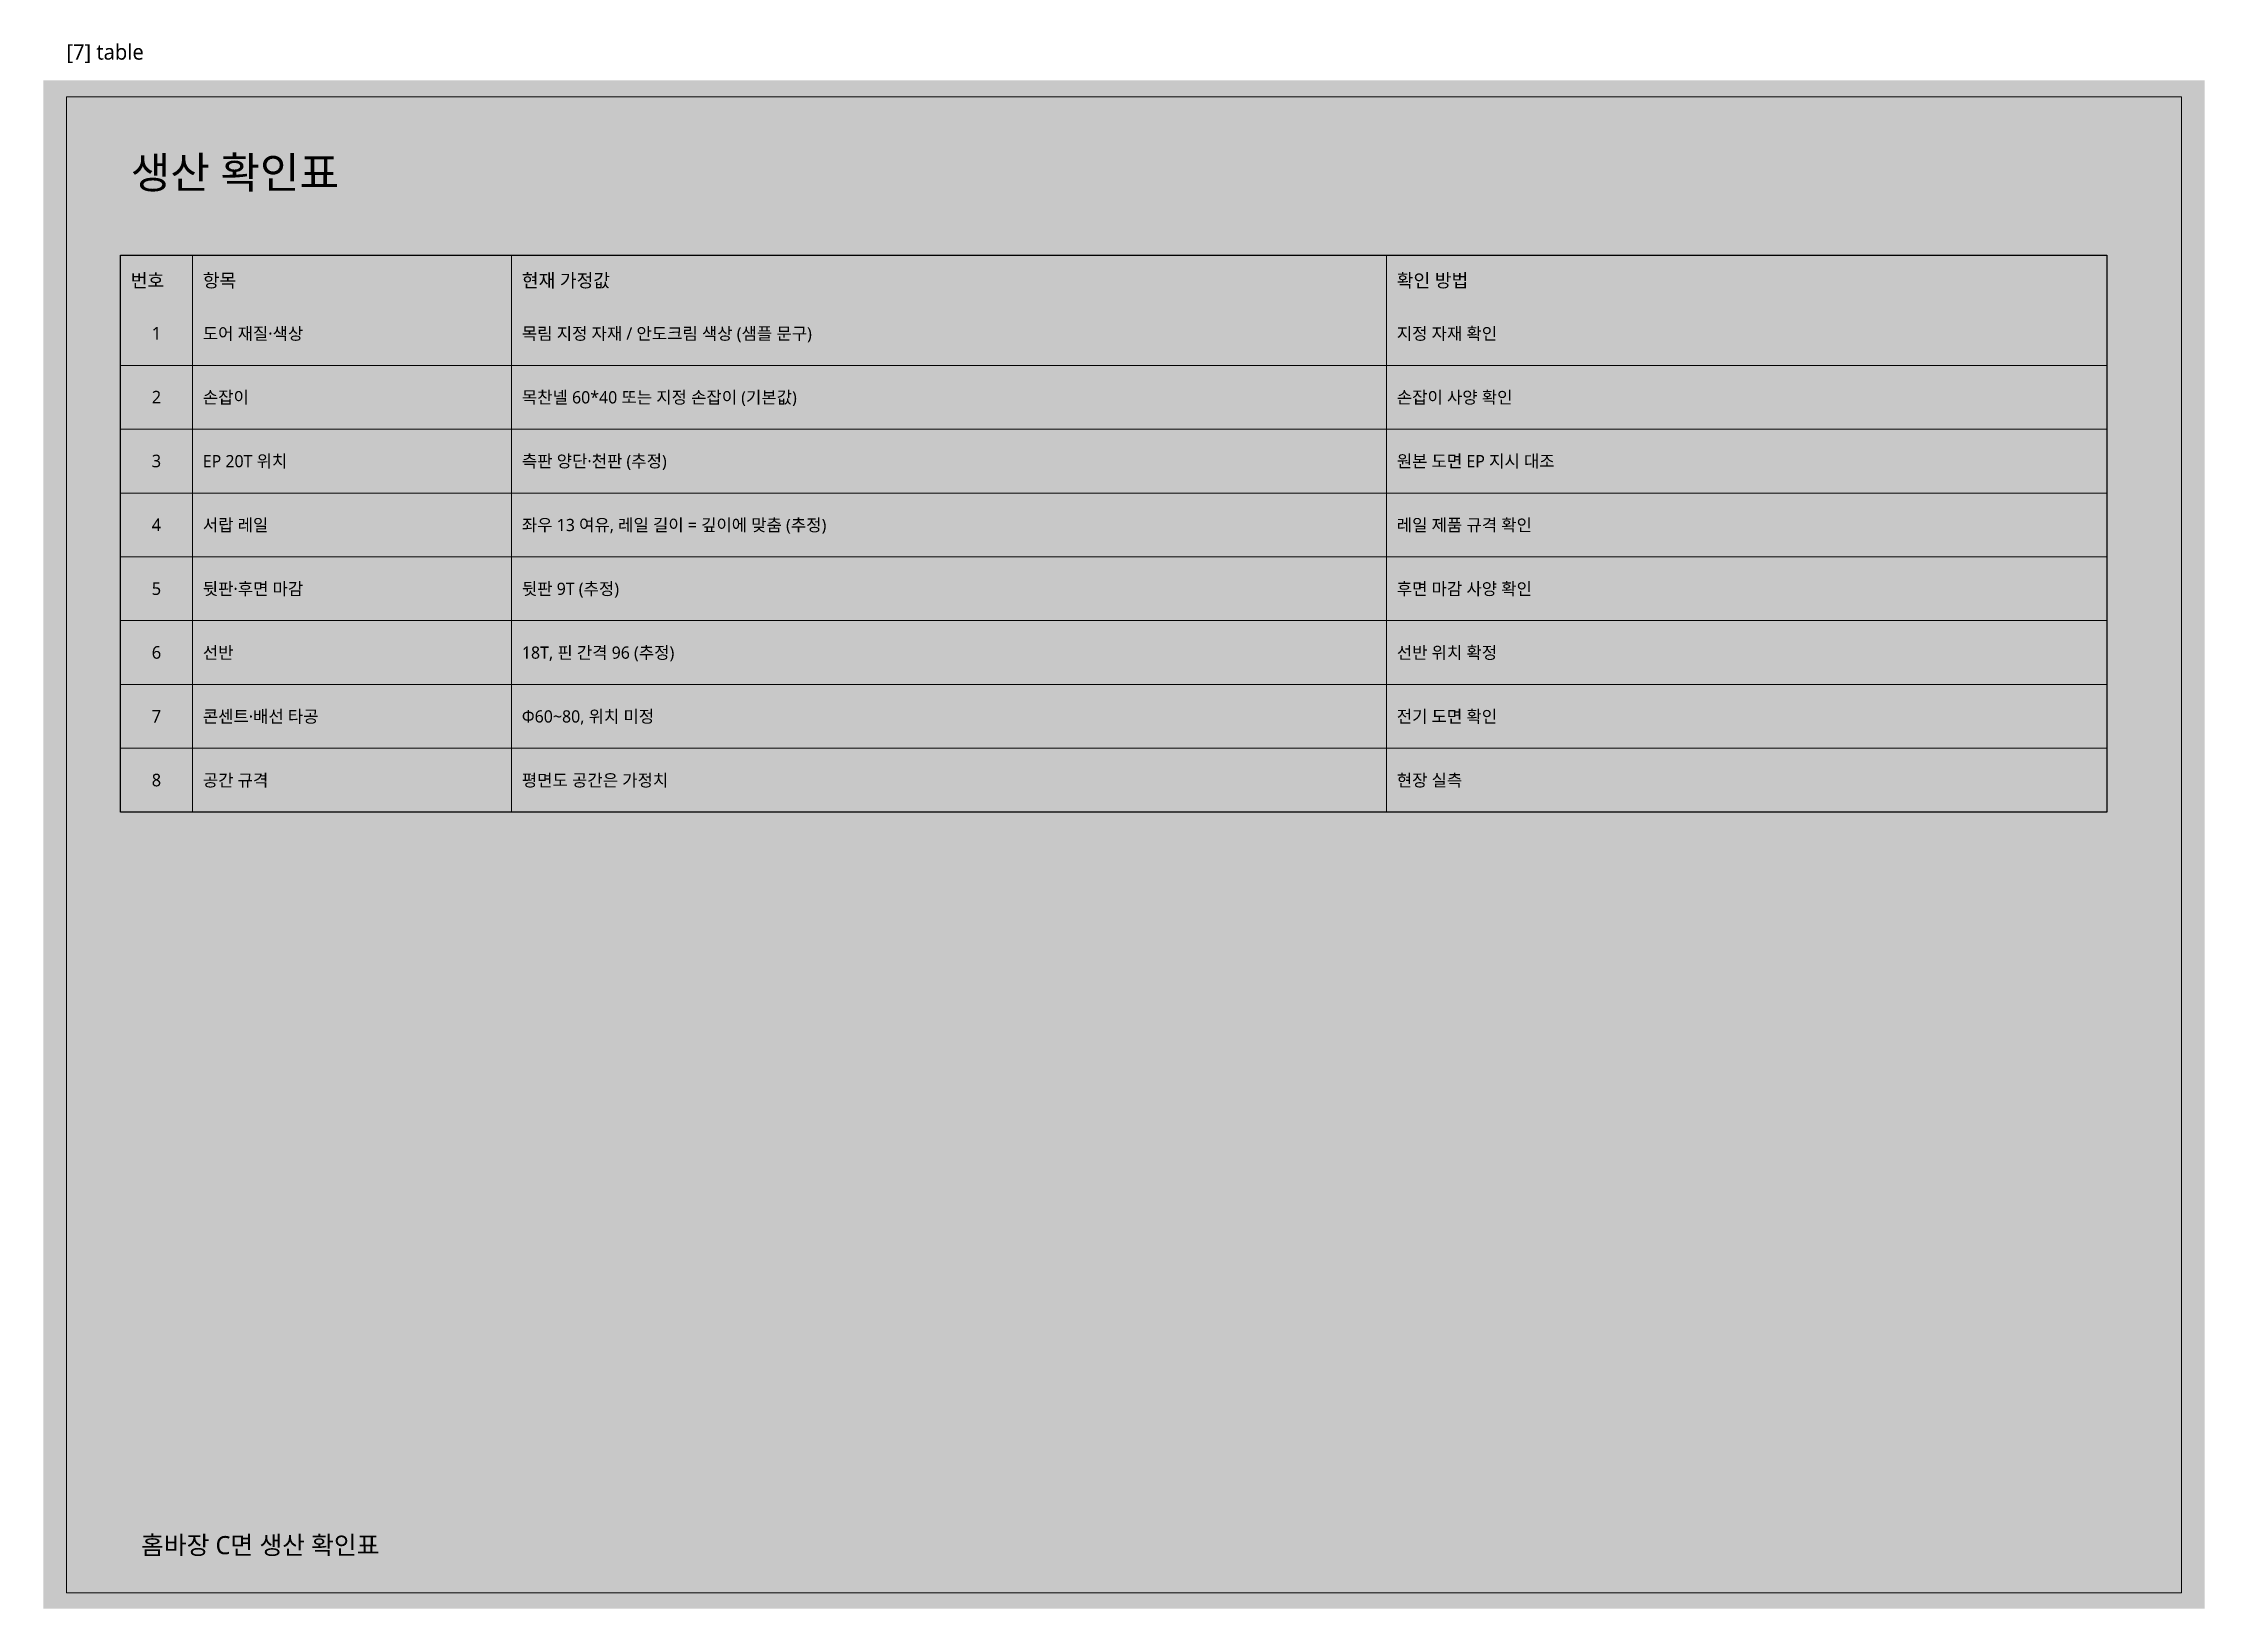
# Model space of a CAD drawing. Header units: millimetres. Extents: x 0 to 3420, y 0 to 304.
# Drawn here: x 3000 to 3420, y 0 to 304.2 of the extents above; entities that cross this region are included whole.
import ezdxf
from ezdxf.enums import TextEntityAlignment as Align

# ---------------------------------------------------------------- set-up
doc = ezdxf.new("R2010")
doc.units = ezdxf.units.MM
for name, color, linetype, lineweight, true_color in [('BG', 7, 'Continuous', 0, 0xffffff), ('FRAME', 7, 'Continuous', 100, 0x000000), ('NOTE_BLUE', 7, 'Continuous', 9, 0x0000ff), ('NOTE_RED', 7, 'Continuous', 25, 0xde0038), ('SHEET_FRAME_INFO', 7, 'Continuous', 0, 0x5a5a5a), ('TEXT', 7, 'Continuous', 13, 0x000000)]:
    doc.layers.add(name, color=color, linetype=linetype, lineweight=lineweight, true_color=true_color)
doc.styles.add('MALGUN', font='malgun.ttf')

msp = doc.modelspace()

# ---------------------------------------------------------------- linework, layer by layer
at = {"layer": 'BG', "lineweight": 0, "true_color": 0xffffff}
msp.add_solid([(3000, 0), (3420, 0), (3000, 297), (3420, 297)], dxfattribs=at)
at = {"layer": 'FRAME', "lineweight": 13, "true_color": 0x000000}
for p, q in [((3029, 263), (3029, 154.8)), ((3091, 263), (3091, 154.8)), ((3261, 263), (3261, 154.8)), ((3015, 241.6), (3401, 241.6)), ((3015, 229.2), (3401, 229.2)), ((3015, 216.8), (3401, 216.8)), ((3015, 204.4), (3401, 204.4)), ((3015, 192), (3401, 192)), ((3015, 179.6), (3401, 179.6)), ((3015, 167.2), (3401, 167.2))]:
    msp.add_line(p, q, dxfattribs=at)
msp.add_lwpolyline([(3004.5, 293.8), (3415.5, 293.8), (3415.5, 3.1), (3004.5, 3.1)], close=True, dxfattribs=at)
at = {"layer": 'FRAME', "lineweight": 25, "true_color": 0x000000}
msp.add_lwpolyline([(3015, 263), (3401, 263), (3401, 154.8), (3015, 154.8)], close=True, dxfattribs=at)
at = {"layer": 'FRAME', "lineweight": 0, "true_color": 0x555555}
msp.add_solid([(3015, 263), (3401, 263), (3015, 254), (3401, 254)], dxfattribs=at)

# ---------------------------------------------------------------- texts
at = {"layer": 'NOTE_BLUE', "true_color": 0x0000ff, "style": 'MALGUN'}
for s, p in [('지정 자재 확인', (3263, 246.6)), ('손잡이 사양 확인', (3263, 234.2)), ('원본 도면 EP 지시 대조', (3263, 221.8)), ('레일 제품 규격 확인', (3263, 209.4)), ('후면 마감 사양 확인', (3263, 197)), ('선반 위치 확정', (3263, 184.6)), ('전기 도면 확인', (3263, 172.2)), ('현장 실측', (3263, 159.8))]:
    msp.add_text(s, height=2.376, dxfattribs=at).set_placement(p)
at = {"layer": 'NOTE_RED', "true_color": 0xde0038, "style": 'MALGUN'}
for s, p in [('목림 지정 자재 / 안도크림 색상 (샘플 문구)', (3093, 246.6)), ('목찬넬 60*40 또는 지정 손잡이 (기본값)', (3093, 234.2)), ('측판 양단·천판 (추정)', (3093, 221.8)), ('좌우 13 여유, 레일 길이 = 깊이에 맞춤 (추정)', (3093, 209.4)), ('뒷판 9T (추정)', (3093, 197)), ('18T, 핀 간격 96 (추정)', (3093, 184.6)), ('Φ60~80, 위치 미정', (3093, 172.2)), ('평면도 공간은 가정치', (3093, 159.8))]:
    msp.add_text(s, height=2.376, dxfattribs=at).set_placement(p)
at = {"layer": 'SHEET_FRAME_INFO', "true_color": 0x5a5a5a, "style": 'MALGUN'}
msp.add_text('[7] table', height=3, dxfattribs=at).set_placement((3004.5, 301))
at = {"layer": 'TEXT', "true_color": 0x000000, "style": 'MALGUN'}
for s, height, p in [('생산 확인표', 6.12, (3017, 276)), ('도어 재질·색상', 2.376, (3031, 246.6)), ('손잡이', 2.376, (3031, 234.2)), ('EP 20T 위치', 2.376, (3031, 221.8)), ('서랍 레일', 2.376, (3031, 209.4)), ('뒷판·후면 마감', 2.376, (3031, 197)), ('선반', 2.376, (3031, 184.6)), ('콘센트·배선 타공', 2.376, (3031, 172.2)), ('공간 규격', 2.376, (3031, 159.8)), ('홈바장 C면 생산 확인표', 3.528, (3019, 10.6))]:
    msp.add_text(s, height=height, dxfattribs=at).set_placement(p)
at = {"layer": 'TEXT', "true_color": 0xffffff, "style": 'MALGUN'}
for s, p in [('번호', (3017, 256.8)), ('항목', (3031, 256.8)), ('현재 가정값', (3093, 256.8)), ('확인 방법', (3263, 256.8))]:
    msp.add_text(s, height=2.592, dxfattribs=at).set_placement(p)
at = {"layer": 'TEXT', "true_color": 0x000000, "style": 'MALGUN'}
for s, p in [('1', (3022, 246.6)), ('2', (3022, 234.2)), ('3', (3022, 221.8)), ('4', (3022, 209.4)), ('5', (3022, 197)), ('6', (3022, 184.6)), ('7', (3022, 172.2)), ('8', (3022, 159.8))]:
    msp.add_text(s, height=2.45, dxfattribs=at).set_placement(p, align=Align.CENTER)

doc.saveas('drawing.dxf')
